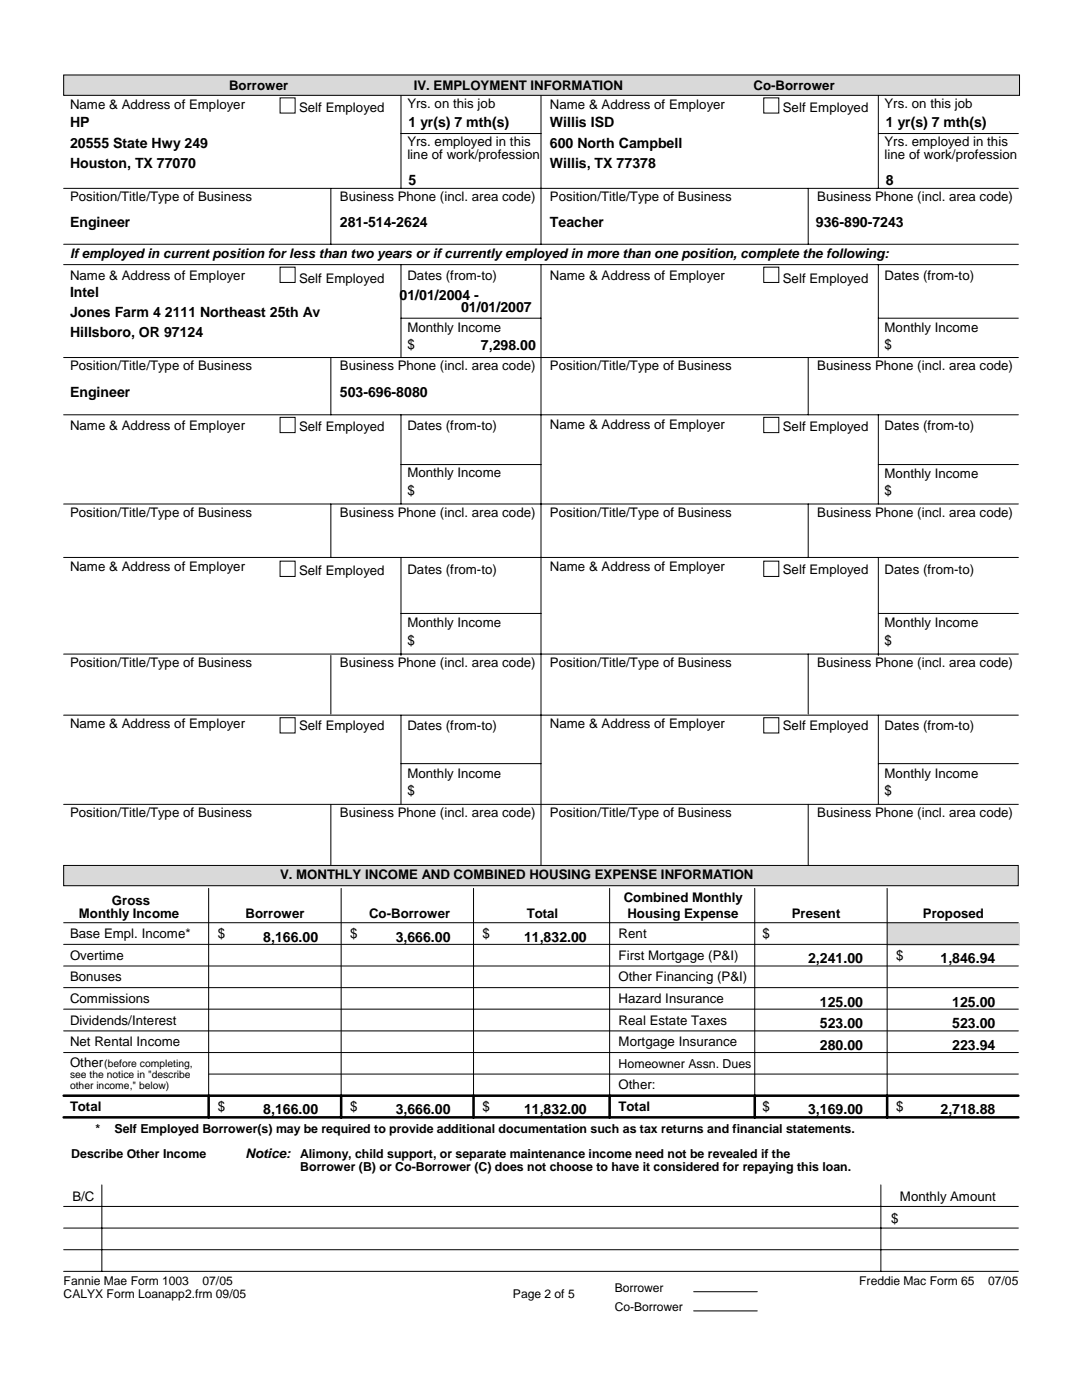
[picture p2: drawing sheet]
<svg xmlns="http://www.w3.org/2000/svg" width="216mm" height="279mm" viewBox="0 0 216 279" stroke-linecap="round" stroke-linejoin="round" font-family="sans-serif">
<defs><g id="words">
<g font-size="2.8">
<text x="14" y="25.4">HP</text>
<text x="14" y="29.5">20555 State Hwy 249</text>
<text x="81.5" y="25.4">1 yr(s) 7 mth(s)</text>
<text x="109.7" y="25.4">Willis ISD</text>
<text x="109.7" y="29.5">600 North Campbell</text>
<text x="176.8" y="25.4">1 yr(s) 7 mth(s)</text>
<text x="14" y="33.5">Houston, TX 77070</text>
<text x="109.7" y="33.5">Willis, TX 77378</text>
<text x="81.5" y="36.8">5</text>
<text x="176.8" y="36.8">8</text>
<text x="14" y="45.2">Engineer</text>
<text x="67.8" y="45.2">281-514-2624</text>
<text x="109.7" y="45.2">Teacher</text>
<text x="162.8" y="45.2">936-890-7243</text>
<text x="14" y="59.2">Intel</text>
<text x="79.7" y="59.9">01/01/2004 -</text>
<text x="14" y="63.2">Jones Farm 4 2111 Northeast 25th Av</text>
<text x="92" y="62.2">01/01/2007</text>
<text x="14" y="67.3">Hillsboro, OR 97124</text>
<text x="96" y="69.9">7,298.00</text>
<text x="14" y="79.2">Engineer</text>
<text x="67.8" y="79.2">503-696-8080</text>
<text x="52.5" y="188">8,166.00</text>
<text x="79" y="188">3,666.00</text>
<text x="104.6" y="188">11,832.00</text>
<text x="161.2" y="192.3">2,241.00</text>
<text x="187.7" y="192.3">1,846.94</text>
<text x="163.6" y="200.9">125.00</text>
<text x="190" y="200.9">125.00</text>
<text x="163.6" y="205.2">523.00</text>
<text x="163.6" y="209.5">280.00</text>
<text x="190" y="205.2">523.00</text>
<text x="190" y="209.5">223.94</text>
<text x="52.5" y="222.3">8,166.00</text>
<text x="79" y="222.3">3,666.00</text>
<text x="104.6" y="222.3">11,832.00</text>
<text x="161.2" y="222.2">3,169.00</text>
<text x="187.7" y="222.2">2,718.88</text>
</g>
<g font-size="2.6">
<text x="14" y="21.8">Name &amp; Address of Employer</text>
<text x="45.7" y="18">Borrower</text>
<text x="59.7" y="22.3">Self Employed</text>
<text x="81.3" y="21.6">Yrs. on this job</text>
<text x="82.5" y="18">IV. EMPLOYMENT INFORMATION</text>
<text x="109.7" y="21.8">Name &amp; Address of Employer</text>
<text x="150.4" y="18">Co-Borrower</text>
<text x="156.2" y="22.3">Self Employed</text>
<text x="176.5" y="21.6">Yrs. on this job</text>
<text x="81.3" y="29.2">Yrs. employed in this</text>
<text x="176.5" y="29.2">Yrs. employed in this</text>
<text x="81.3" y="31.8">line of work/profession</text>
<text x="176.5" y="31.8">line of work/profession</text>
<text x="14" y="40.1">Position/Title/Type of Business</text>
<text x="67.8" y="40.1">Business Phone (incl. area code)</text>
<text x="109.7" y="40.1">Position/Title/Type of Business</text>
<text x="163.1" y="40.1">Business Phone (incl. area code)</text>
<text x="14" y="51.5">If employed in current position for less than two years or if currently employed in more than one position, complete the following:</text>
<text x="14" y="55.9">Name &amp; Address of Employer</text>
<text x="59.7" y="56.4">Self Employed</text>
<text x="81.3" y="55.9">Dates (from-to)</text>
<text x="109.7" y="55.9">Name &amp; Address of Employer</text>
<text x="156.2" y="56.4">Self Employed</text>
<text x="176.5" y="55.9">Dates (from-to)</text>
<text x="81.3" y="66.3">Monthly Income</text>
<text x="81.3" y="69.6">$</text>
<text x="176.5" y="66.3">Monthly Income</text>
<text x="176.5" y="69.6">$</text>
<text x="14" y="73.9">Position/Title/Type of Business</text>
<text x="67.8" y="73.9">Business Phone (incl. area code)</text>
<text x="109.7" y="73.9">Position/Title/Type of Business</text>
<text x="163.1" y="73.9">Business Phone (incl. area code)</text>
<text x="14" y="85.9">Name &amp; Address of Employer</text>
<text x="59.7" y="86.1">Self Employed</text>
<text x="81.3" y="85.9">Dates (from-to)</text>
<text x="109.7" y="85.6">Name &amp; Address of Employer</text>
<text x="156.2" y="86.1">Self Employed</text>
<text x="176.5" y="85.9">Dates (from-to)</text>
<text x="81.3" y="95.2">Monthly Income</text>
<text x="176.5" y="95.5">Monthly Income</text>
<text x="81.3" y="98.8">$</text>
<text x="176.5" y="98.8">$</text>
<text x="14" y="103.1">Position/Title/Type of Business</text>
<text x="67.8" y="103.1">Business Phone (incl. area code)</text>
<text x="109.7" y="103.1">Position/Title/Type of Business</text>
<text x="163.1" y="103.1">Business Phone (incl. area code)</text>
<text x="14" y="114">Name &amp; Address of Employer</text>
<text x="59.7" y="114.8">Self Employed</text>
<text x="81.3" y="114.6">Dates (from-to)</text>
<text x="109.7" y="114">Name &amp; Address of Employer</text>
<text x="156.2" y="114.6">Self Employed</text>
<text x="176.5" y="114.6">Dates (from-to)</text>
<text x="81.3" y="125.2">Monthly Income</text>
<text x="176.5" y="125.2">Monthly Income</text>
<text x="81.3" y="128.8">$</text>
<text x="176.5" y="128.8">$</text>
<text x="14" y="133.1">Position/Title/Type of Business</text>
<text x="67.8" y="133.1">Business Phone (incl. area code)</text>
<text x="109.7" y="133.1">Position/Title/Type of Business</text>
<text x="163.1" y="133.1">Business Phone (incl. area code)</text>
<text x="14" y="145.3">Name &amp; Address of Employer</text>
<text x="59.7" y="145.8">Self Employed</text>
<text x="81.3" y="145.8">Dates (from-to)</text>
<text x="109.7" y="145.3">Name &amp; Address of Employer</text>
<text x="156.2" y="145.8">Self Employed</text>
<text x="176.5" y="145.8">Dates (from-to)</text>
<text x="81.3" y="155.2">Monthly Income</text>
<text x="176.5" y="155.2">Monthly Income</text>
<text x="81.3" y="158.8">$</text>
<text x="176.5" y="158.8">$</text>
<text x="14" y="163.1">Position/Title/Type of Business</text>
<text x="67.8" y="163.1">Business Phone (incl. area code)</text>
<text x="109.7" y="163.1">Position/Title/Type of Business</text>
<text x="163.1" y="163.1">Business Phone (incl. area code)</text>
<text x="55.9" y="175.5">V. MONTHLY INCOME AND COMBINED HOUSING EXPENSE INFORMATION</text>
<text x="15.7" y="183.1">Monthly Income</text>
<text x="22.3" y="180.6">Gross</text>
<text x="49" y="183.1">Borrower</text>
<text x="73.6" y="183.1">Co-Borrower</text>
<text x="105.1" y="183.1">Total</text>
<text x="124.5" y="180.1">Combined Monthly</text>
<text x="125.2" y="183.1">Housing Expense</text>
<text x="158" y="183.1">Present</text>
<text x="184.2" y="183.1">Proposed</text>
<text x="14" y="187.2">Base Empl. Income*</text>
<text x="14" y="191.5">Overtime</text>
<text x="43.4" y="187.2">$</text>
<text x="69.8" y="187.2">$</text>
<text x="96.2" y="187.2">$</text>
<text x="123.4" y="187.2">Rent</text>
<text x="123.4" y="191.5">First Mortgage (P&amp;I)</text>
<text x="152.1" y="187.2">$</text>
<text x="178.8" y="191.5">$</text>
<text x="14" y="195.8">Bonuses</text>
<text x="123.4" y="195.8">Other Financing (P&amp;I)</text>
<text x="14" y="200.2">Commissions</text>
<text x="123.4" y="200.2">Hazard Insurance</text>
<text x="14" y="204.5">Dividends/Interest</text>
<text x="14" y="208.8">Net Rental Income</text>
<text x="123.4" y="204.5">Real Estate Taxes</text>
<text x="123.4" y="208.8">Mortgage Insurance</text>
<text x="14" y="212.9">Other</text>
<text x="14" y="221.7">Total</text>
<text x="43.4" y="221.7">$</text>
<text x="69.8" y="221.7">$</text>
<text x="96.2" y="221.7">$</text>
<text x="123.4" y="221.7">Total</text>
<text x="123.4" y="217.4">Other:</text>
<text x="152.1" y="221.7">$</text>
<text x="178.8" y="221.7">$</text>
<text x="49" y="231.1">Notice:</text>
<text x="14.5" y="239.8">B/C</text>
<text x="179.6" y="239.8">Monthly Amount</text>
<text x="177.8" y="244.1">$</text>
</g>
<g font-size="2.5">
<text x="123.4" y="213.1">Homeowner Assn. Dues</text>
<text x="19" y="226">*</text>
<text x="22.8" y="226">Self Employed Borrower(s) may be required to provide additional documentation such as tax returns and financial statements.</text>
<text x="14.2" y="231.1">Describe Other Income</text>
<text x="59.9" y="231.1">Alimony, child support, or separate maintenance income need not be revealed if the</text>
<text x="59.9" y="233.7">Borrower (B) or Co-Borrower (C) does not choose to have it considered for repaying this loan.</text>
</g>
<g font-size="2.4">
<text x="12.7" y="256.5">Fannie Mae Form 1003</text>
<text x="40.4" y="256.5">07/05</text>
<text x="122.7" y="257.8">Borrower</text>
<text x="171.4" y="256.5">Freddie Mac Form 65</text>
<text x="197.2" y="256.5">07/05</text>
<text x="12.7" y="259.1">CALYX Form Loanapp2.frm 09/05</text>
<text x="102.4" y="259.1">Page 2 of 5</text>
<text x="122.7" y="261.6">Co-Borrower</text>
</g>
<g font-size="2.1">
<text x="14" y="215.1">see the notice in &quot;describe</text>
<text x="20.8" y="212.9">(before completing,</text>
<text x="14" y="217.4">other income,&quot; below)</text>
</g>
</g></defs>
<path d="M12.7 15h190.7v4h-190.7z" fill-rule="evenodd" fill="#d9d9d9" stroke="#000" stroke-width=".2"/>
<g fill="none" stroke="#000" stroke-width=".2">
<path d="M55.9 19.5h3v3.1h-3zM80 19.1v18.5M107.9 19.1v29.6M152.4 19.5h3v3.1h-3zM175.3 19.1v18.5M12.7 37.6h190.5M66 37.6v11.1M80 26.6h27.9M161.3 37.6v11.1M175.3 26.6h27.9M12.7 48.7h190.5M12.7 52.8h190.5"/>
<path d="M55.9 53.3h3v3.1h-3zM80 52.8v18.6M107.9 52.8v119.9M152.4 53.3h3v3.1h-3zM175.3 52.8v18.6M12.7 71.4h190.5M66 71.4v11.4M80 63.5h27.9M161.3 71.4v11.4M175.3 63.5h27.9M12.7 82.8h190.5M55.9 83.3h3v3h-3z"/>
<path d="M80 82.8v17.8M80 92.7h27.9M152.4 83.3h3v3h-3zM175.3 82.8v17.8M175.3 92.7h27.9M12.7 100.6h190.5M12.7 111.3h190.5M55.9 112h3v3h-3zM66 100.6v10.7M80 111.3v19.5M152.4 112h3v3h-3zM161.3 100.6v10.7"/>
<path d="M175.3 111.3v19.5M12.7 130.5h190.5M66 130.8v11.7M80 122.4h27.9M161.3 130.5v12M175.3 122.4h27.9M12.7 142.7h190.5M55.9 143.2h3v3.1h-3zM80 142.7v17.8M80 152.4h27.9M152.4 143.2h3v3.1h-3zM175.3 142.7v17.8"/>
<path d="M175.3 152.4h27.9M66 160.5v12.2M161.3 160.5v12.2"/>
</g>
<path d="M177 184.1h26.4v4.6h-26.4z" fill="#d9d9d9"/>
<g fill="none" stroke="#000" stroke-width=".2">
<path d="M12.7 160.5h190.5M41.6 177.3v41.4M68.1 177.3v41.4M94.5 177.3v41.4M121.6 177.3v41.4M150.6 177.3v41.4M177 177.3v41.4M12.7 184.1h190.5M12.7 188.5h190.5M12.7 192.8h190.5M12.7 197.1h190.5M12.7 201.4h190.5"/>
<path d="M12.7 205.7h190.5M12.7 210.1h190.5M41.6 214.4h161.6M20.3 236.5v17.2M175.8 236.5v17.2M12.7 240.8h190.5M12.7 245.1h190.5M12.7 249.4h190.5M12.7 253.7h190.5"/>
</g>
<path d="M12.7 218.7h190.5M41.6 218.7v4.3M68.1 218.7v4.3M94.5 218.7v4.3M121.6 218.7v4.3M150.6 218.7v4.3M177 218.7v4.3M12.7 223h190.5" fill="none" stroke="#000" stroke-width=".51"/>
<path d="M12.7 172.7h190.5v4.1h-190.5z" fill-rule="evenodd" fill="#d9d9d9" stroke="#000" stroke-width=".2"/>
<path d="M138.4 257.8h12.7M138.4 261.6h12.7" fill="none" stroke="#000" stroke-width=".2"/>
<use href="#words"/>
</svg>
